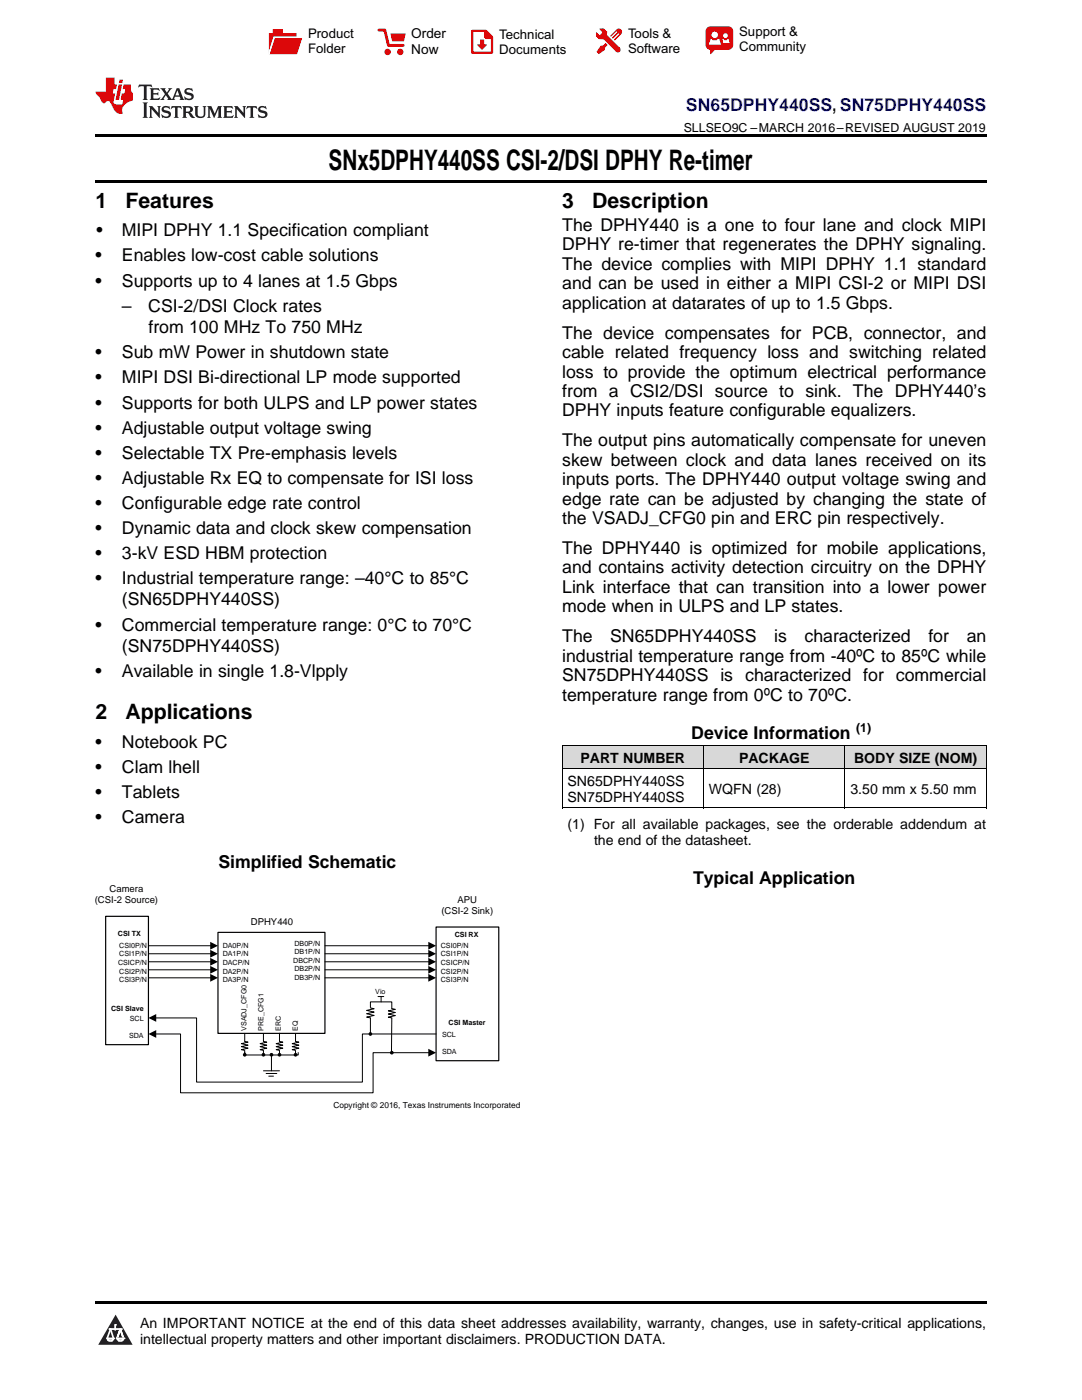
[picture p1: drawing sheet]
<svg xmlns="http://www.w3.org/2000/svg" width="216mm" height="279mm" viewBox="0 0 216 279" stroke-linecap="round" stroke-linejoin="round" font-family="sans-serif">
<defs><g id="words">
<text font-size="5.6" x="65.6" y="33.9">SNx5DPHY440SS CSI-2/DSI DPHY Re-timer</text>
<g font-size="4.2">
<text x="19" y="41.5">1</text>
<text x="25" y="41.5">Features</text>
<text x="112.2" y="41.5">3</text>
<text x="118.2" y="41.5">Description</text>
<text x="19" y="143.5">2</text>
<text x="25" y="143.5">Applications</text>
</g>
<text font-size="3.5" fill="#00f" x="136.9" y="22.2">SN65DPHY440SS, SN75DPHY440SS</text>
<g font-size="3.5">
<text x="19.2" y="47.2">•</text>
<text x="24.3" y="47.2">MIPI DPHY 1.1 Specification compliant</text>
<text x="112.2" y="46.1">The DPHY440 is a one to four lane and clock MIPI</text>
<text x="19" y="52.2">•</text>
<text x="24.3" y="52.2">Enables low-cost cable solutions</text>
<text x="112.2" y="50">DPHY re-timer that regenerates the DPHY signaling.</text>
<text x="112.2" y="53.9">The device complies with MIPI DPHY 1.1 standard</text>
<text x="19" y="57.2">•</text>
<text x="24.3" y="57.2">Supports up to 4 lanes at 1.5 Gbps</text>
<text x="112.2" y="57.7">and can be used in either a MIPI CSI-2 or MIPI DSI</text>
<text x="24.3" y="62.3">–</text>
<text x="29.6" y="62.3">CSI-2/DSI Clock rates</text>
<text x="112.2" y="61.6">application at datarates of up to 1.5 Gbps.</text>
<text x="19" y="71.5">•</text>
<text x="24.3" y="71.5">Sub mW Power in shutdown state</text>
<text x="29.6" y="66.5">from 100 MHz To 750 MHz</text>
<text x="112.2" y="67.6">The device compensates for PCB, connector, and</text>
<text x="112.2" y="71.5">cable related frequency loss and switching related</text>
<text x="19" y="76.5">•</text>
<text x="24.3" y="76.5">MIPI DSI Bi-directional LP mode supported</text>
<text x="112.2" y="75.4">loss to provide the optimum electrical performance</text>
<text x="19" y="81.5">•</text>
<text x="24.3" y="81.5">Supports for both ULPS and LP power states</text>
<text x="112.2" y="79.2">from a CSI2/DSI source to sink. The DPHY440’s</text>
<text x="112.2" y="83.1">DPHY inputs feature configurable equalizers.</text>
<text x="19" y="86.5">•</text>
<text x="24.3" y="86.5">Adjustable output voltage swing</text>
<text x="112.2" y="89.1">The output pins automatically compensate for uneven</text>
<text x="19" y="91.5">•</text>
<text x="24.3" y="91.5">Selectable TX Pre-emphasis levels</text>
<text x="112.2" y="93">skew between clock and data lanes received on its</text>
<text x="19" y="96.6">•</text>
<text x="19" y="101.6">•</text>
<text x="24.3" y="96.6">Adjustable Rx EQ to compensate for ISI loss</text>
<text x="24.3" y="101.6">Configurable edge rate control</text>
<text x="112.2" y="96.8">inputs ports. The DPHY440 output voltage swing and</text>
<text x="112.2" y="100.7">edge rate can be adjusted by changing the state of</text>
<text x="19" y="106.6">•</text>
<text x="24.3" y="106.6">Dynamic data and clock skew compensation</text>
<text x="112.2" y="104.6">the VSADJ_CFG0 pin and ERC pin respectively.</text>
<text x="19" y="111.6">•</text>
<text x="24.3" y="111.6">3-kV ESD HBM protection</text>
<text x="112.2" y="110.6">The DPHY440 is optimized for mobile applications,</text>
<text x="19" y="116.6">•</text>
<text x="24.3" y="116.6">Industrial temperature range: –40°C to 85°C</text>
<text x="112.2" y="114.4">and contains activity detection circuitry on the DPHY</text>
<text x="112.2" y="118.3">Link interface that can transition into a lower power</text>
<text x="19" y="125.8">•</text>
<text x="24.3" y="120.8">(SN65DPHY440SS)</text>
<text x="24.3" y="125.8">Commercial temperature range: 0°C to 70°C</text>
<text x="112.2" y="122.2">mode when in ULPS and LP states.</text>
<text x="24.3" y="130.1">(SN75DPHY440SS)</text>
<text x="112.2" y="128.2">The</text>
<text x="121.8" y="128.2">SN65DPHY440SS</text>
<text x="154.5" y="128.2">is</text>
<text x="160.5" y="128.2">characterized</text>
<text x="185.2" y="128.2">for</text>
<text x="192.9" y="128.2">an</text>
<text x="19" y="135.1">•</text>
<text x="24.3" y="135.1">Available in single 1.8-Vlpply</text>
<text x="112.2" y="132">industrial temperature range from -40ºC to 85ºC while</text>
<text x="112.2" y="135.9">SN75DPHY440SS is characterized for commercial</text>
<text x="112.2" y="139.8">temperature range from 0ºC to 70ºC.</text>
<text x="19" y="149.2">•</text>
<text x="24.3" y="149.2">Notebook PC</text>
<text x="137.9" y="147.5">Device Information</text>
<text x="19" y="154.2">•</text>
<text x="24.3" y="154.2">Clam lhell</text>
<text x="19" y="159.2">•</text>
<text x="24.3" y="159.2">Tablets</text>
<text x="19" y="164.3">•</text>
<text x="24.3" y="164.3">Camera</text>
<text x="43.6" y="173.3">Simplified Schematic</text>
<text x="138.3" y="176.5">Typical Application</text>
</g>
<g font-size="2.8">
<text x="115.8" y="152.2">PART NUMBER</text>
<text x="147.5" y="152.2">PACKAGE</text>
<text x="170.4" y="152.2">BODY SIZE (NOM)</text>
<text x="113.2" y="156.8">SN65DPHY440SS</text>
<text x="113.2" y="160">SN75DPHY440SS</text>
<text x="141.5" y="158.4">WQFN (28)</text>
<text x="169.7" y="158.4">3.50 mm x 5.50 mm</text>
<text x="113.2" y="165.5">(1) For all available packages, see the orderable addendum at</text>
<text x="118.5" y="168.7">the end of the datasheet.</text>
<text x="27.9" y="265">An IMPORTANT NOTICE at the end of this data sheet addresses availability, warranty, changes, use in safety-critical applications,</text>
<text x="27.9" y="268.2">intellectual property matters and other important disclaimers. PRODUCTION DATA.</text>
</g>
<g font-size="2.7">
<text x="82.1" y="7.7">Order</text>
<text x="82.1" y="10.7">Now</text>
</g>
<g font-size="2.6">
<text x="61.5" y="7.6">Product</text>
<text x="61.5" y="10.6">Folder</text>
<text x="99.6" y="7.8">Technical</text>
<text x="99.6" y="10.8">Documents</text>
<text x="125.3" y="7.6">Tools &amp;</text>
<text x="125.3" y="10.6">Software</text>
<text x="147.5" y="7.2">Support &amp;</text>
<text x="147.5" y="10.2">Community</text>
</g>
<g font-size="2.5">
<text x="136.4" y="26.3">SLLSEO9C –MARCH 2016–REVISED AUGUST 2019</text>
<text x="170.8" y="146.1">(1)</text>
</g>
<g font-size="1.9">
<text x="21.9" y="178">Camera</text>
<text x="18.9" y="180.3">(CSI-2 Source)</text>
<text x="50.1" y="184.6">DPHY440</text>
<text x="88.1" y="182.4">(CSI-2 Sink)</text>
<text x="91.3" y="180.2">APU</text>
</g>
<text font-size="1.7" x="66.5" y="221.1">Copyright © 2016, Texas Instruments Incorporated</text>
<g font-size="1.4">
<text x="23.5" y="186.9">CSI TX</text>
<text x="23.8" y="189.2">CSI0P/N</text>
<text x="23.8" y="190.9">CSI1P/N</text>
<text x="44.4" y="189.2">DA0P/N</text>
<text x="44.4" y="190.9">DA1P/N</text>
<text x="58.8" y="188.7">DB0P/N</text>
<text x="58.8" y="190.5">DB1P/N</text>
<text x="88" y="189.2">CSI0P/N</text>
<text x="88" y="190.9">CSI1P/N</text>
<text x="90.7" y="187">CSI RX</text>
<text x="23.6" y="192.6">CSICP/N</text>
<text x="23.8" y="194.3">CSI2P/N</text>
<text x="23.8" y="196">CSI3P/N</text>
<text x="44.4" y="192.6">DACP/N</text>
<text x="44.4" y="194.3">DA2P/N</text>
<text x="44.4" y="196">DA3P/N</text>
<text x="58.5" y="192.2">DBCP/N</text>
<text x="58.8" y="193.9">DB2P/N</text>
<text x="58.8" y="195.6">DB3P/N</text>
<text x="88" y="192.6">CSICP/N</text>
<text x="88" y="194.3">CSI2P/N</text>
<text x="88" y="196">CSI3P/N</text>
<text x="22.2" y="201.8">CSI Slave</text>
<text x="25.9" y="203.7">SCL</text>
<text x="74.9" y="198.4">Vio</text>
<text x="25.7" y="207.1">SDA</text>
<text x="49.2" y="205.7" transform="rotate(-90 49.2 205.7)">VSADJ_CFG0</text>
<text x="52.6" y="205.7" transform="rotate(-90 52.6 205.7)">PRE_CFG1</text>
<text x="56" y="205.7" transform="rotate(-90 56 205.7)">ERC</text>
<text x="59.4" y="205.7" transform="rotate(-90 59.4 205.7)">EQ</text>
<text x="88.2" y="206.9">SCL</text>
<text x="89.5" y="204.6">CSI Master</text>
<text x="88.2" y="210.3">SDA</text>
</g>
</g></defs>
<g fill="#d8d8d8">
<path d="M112.2 148.8h28.2v4.7h-28.2z"/>
<path d="M140.4 148.8h28.2v4.7h-28.2z"/>
<path d="M168.6 148.8h28.2v4.7h-28.2z"/>
</g>
<path d="M23.1 262.4l3.4 6h-6.9z" fill="#231f20"/>
<path d="M21.4 267.1h1.2l-.3 .5h-.3a.55 .55 0 0 1-.6-.5z" fill-rule="evenodd" fill="#fff"/>
<path d="M21.4 267.1h1.2l-.3 .5h-.3a.55 .55 0 0 1-.6-.5z" fill="none" stroke="#231f20" stroke-width=".34"/>
<path d="M21.4 267.1l1.2 .1-.3 .4h-.5z" fill="none" stroke="#fff" stroke-width=".34"/>
<path d="M23 265.3h.1" fill="none" stroke="#fff" stroke-width=".34"/>
<path d="M23 264.4v.9z" fill="#fff"/>
<path d="M23 264.4v.9z" fill="none" stroke="#fff" stroke-width=".34"/>
<circle cx="23" cy="264.4" r=".17" fill="#fff"/>
<path d="M21.9 265.2h.1" fill="none" stroke="#fff" stroke-width=".34"/>
<path d="M21.9 265.2h2.3z" fill="#fff"/>
<path d="M21.9 265.2h2.3z" fill="none" stroke="#fff" stroke-width=".34"/>
<circle cx="24.2" cy="265.2" r=".17" fill="#fff"/>
<path d="M23.3 267.1h.1" fill="none" stroke="#fff" stroke-width=".34"/>
<path d="M24 265.2l-.7 1.9z" fill="#fff"/>
<path d="M24 265.2l-.7 1.9z" fill="none" stroke="#fff" stroke-width=".34"/>
<path d="M24 265.2l.7 1.9z" fill="#fff"/>
<path d="M24 265.2l.7 1.9z" fill="none" stroke="#fff" stroke-width=".34"/>
<path d="M24.6 267.1h.1" fill="none" stroke="#fff" stroke-width=".34"/>
<circle cx="21.4" cy="267.1" r=".17" fill="#fff"/>
<path d="M22.1 265.2l-.7 1.9z" fill="#fff"/>
<path d="M22.1 265.2l-.7 1.9z" fill="none" stroke="#fff" stroke-width=".34"/>
<path d="M22.1 265.2l.5 1.9z" fill="#fff"/>
<path d="M22.1 265.2l.5 1.9z" fill="none" stroke="#fff" stroke-width=".34"/>
<circle cx="22.6" cy="267.1" r=".17" fill="#fff"/>
<path d="M23.4 267.1h1.3a.65 .65 0 0 1-.7 .5 .65 .65 0 0 1-.6-.5z" fill-rule="evenodd" fill="#fff"/>
<path d="M23.4 267.1h1.3a.65 .65 0 0 1-.7 .5 .65 .65 0 0 1-.6-.5z" fill="none" stroke="#231f20" stroke-width=".34"/>
<path d="M23.4 267.1h1.3l-.4 .5h-.6z" fill="none" stroke="#fff" stroke-width=".34"/>
<path d="M23.3 267.1h.1" fill="none" stroke="#fff" stroke-width=".34"/>
<circle cx="24.7" cy="267.1" r=".17" fill="#fff"/>
<path d="M19 259.7h177.8v.5h-177.8z" fill="#000"/>
<path d="M21.1 182.9h8.5v25.6h-8.5z" fill-rule="evenodd" fill="#fff"/>
<path d="M21.1 182.9h8.5v25.6h-8.5z" fill="none" stroke="#000" stroke-width=".24"/>
<path d="M43.5 186.1h21.3v20.1h-21.3z" fill-rule="evenodd" fill="#fff"/>
<path d="M43.5 186.1h21.3v20.1h-21.3z" fill="none" stroke="#000" stroke-width=".24"/>
<path d="M87 185h12.5v26.7h-12.5z" fill-rule="evenodd" fill="#fff"/>
<path d="M87 185h12.5v26.7h-12.5z" fill="none" stroke="#000" stroke-width=".24"/>
<g fill="none" stroke="#000" stroke-width=".2">
<path d="M112.2 153.4h84.6M112.2 148.7h84.6M112.2 148.8v12.5M140.4 148.8v12.5M168.6 148.8v12.5M196.8 148.8v12.5M112.2 161.2h84.6M29.6 188.7h12.5M29.6 190.3h12.5M29.6 191.9h12.5M29.6 193.5h12.5M29.6 195.1h12.5"/>
<path d="M64.8 188.7h20.9M64.8 190.3h20.9M64.8 191.9h20.9M64.8 193.5h20.9M64.8 195.1h20.9M75.4 198.9h1.2M76 198.9v1M31 203.2h8.2v12.8h33.1v-9.6h14.7M31 206.4h5v11.7h38.4v-8h11.3M48.8 206.2v1.6l.7 .2-1.3 .3 1.3 .3-1.3 .3 1.3 .3-1.3 .3 .6 .1M48.8 210v.5h10.7v-.4M48.8 209.7v.8"/>
<path d="M52.6 206.3v1.5l.6 .2-1.3 .3 1.3 .3-1.3 .3 1.3 .3-1.3 .3 .7 .1M52.6 213.7h3.2M52.6 209.6v.9M53.1 214.2h2.1M53.6 214.8h1M54.2 210.5v3.2M55.8 206.2v1.6l.6 .2-1.3 .3 1.3 .3-1.3 .3 1.3 .3-1.3 .3 .7 .1M55.8 209.6v.9M59 206.3v1.5l.6 .2-1.3 .3 1.3 .3-1.3 .3 1.3 .3-1.3 .3 .7 .1M59 209.7v.8M73.9 201.1l.8 .2-1.5 .3 1.5 .4-1.5 .3 1.5 .3-1.5 .4 .7 .2v3.2M73.9 201.1v-1.2h4.3v1.4l.7 .1-1.4 .3 1.4 .4-1.4 .3 1.4 .3-1.4 .3 .7 .2-.1 6.6"/>
<circle cx="48.8" cy="210.5" r=".27"/>
<circle cx="52.6" cy="210.5" r=".27"/>
<circle cx="54.2" cy="210.5" r=".27"/>
<circle cx="55.8" cy="210.5" r=".27"/>
<circle cx="59" cy="210.5" r=".27"/>
<circle cx="73.9" cy="206.4" r=".27"/>
<circle cx="78.2" cy="210.1" r=".27"/>
</g>
<g fill="#000">
<path d="M41.9 188l1.6 .7-1.6 .8zM41.9 189.6l1.6 .7-1.6 .8zM41.9 191.2l1.6 .7-1.6 .8zM41.9 192.8l1.6 .7-1.6 .8zM41.9 194.4l1.6 .7-1.6 .8zM85.5 188l1.5 .7-1.5 .8zM85.5 189.6l1.5 .7-1.5 .8zM85.5 191.2l1.5 .7-1.5 .8zM85.5 192.8l1.5 .7-1.5 .8zM85.5 194.4l1.5 .7-1.5 .8zM29.6 203.2l1.6-.8v1.5zM29.6 206.4l1.6-.8v1.5z"/>
<path d="M85.5 209.3l1.5 .8-1.5 .8z"/>
<circle cx="48.8" cy="210.5" r=".27"/>
<circle cx="52.6" cy="210.5" r=".27"/>
<circle cx="54.2" cy="210.5" r=".27"/>
<circle cx="55.8" cy="210.5" r=".27"/>
<circle cx="59" cy="210.5" r=".27"/>
<circle cx="73.9" cy="206.4" r=".27"/>
<circle cx="78.2" cy="210.1" r=".27"/>
</g>
<path d="M19 35.9h177.8v.5h-177.8zM19 26.8h177.8v.6h-177.8z" fill="#000"/>
<path d="M27.7 16.9l-.1 .6 .6-.3h.5v.2v2.2l-.2 .4h1l-.2-.4v-2.2v-.2h.5l.6 .3-.2-.6zM29.9 17.6l.2 .4v1.6l-.2 .4h1.9l.1-.6a1.09 1.09 0 0 1-1.3 .1v-.6h.6l.4 .2v-.7l-.2 .2h-.8v-.6l.2-.1a1.01 1.01 0 0 1 1 .3l-.1-.6zM32 17.6l.9 1.2-1 1.2h.9l-.2-.3 .5-.7 .5 .7-.3 .3h1.7l-.2-.3 .1-.4h1l.1 .4-.2 .3h1l-.3-.4-.7-2h-.5l-1 2.2-.8-1.1 .9-1.1h-.9l.2 .2-.4 .7-.4-.7 .2-.2zM35.4 18l.4 1h-.8zM37 17.7a.66 .66 0 0 0-.2 .8 .66 .66 0 0 0 .6 .4l.7 .2 .1 .2a.8 .8 0 0 1-.7 .4 .8 .8 0 0 1-.7-.5l.1 .8 .2-.2a.94 .94 0 0 0 1.1 .1 .94 .94 0 0 0 .4-.9 1.48 1.48 0 0 0-1.3-.6v-.4a1.1 1.1 0 0 1 1.2 .2l-.2-.6-.2 .1-.5-.1zM28.5 20.4l.2 .4v2.3l-.2 .4h1l-.2-.4v-2.3l.2-.4zM29.7 21.2l.2 .4v1.5l-.2 .4h.8l-.3-.4 .1-1.3 1.6 1.8v-2l.2-.4h-.7l.2 .2v1.1l-1.2-1.3zM32.5 21.3a.66 .66 0 0 0-.2 .8 .66 .66 0 0 0 .6 .4l.6 .2 .2 .2a.8 .8 0 0 1-.8 .4 .8 .8 0 0 1-.7-.5l.2 .7 .2-.1a.94 .94 0 0 0 1 .1 .94 .94 0 0 0 .5-1 1.47 1.47 0 0 0-1.3-.6l-.1-.3a1.1 1.1 0 0 1 1.3 .2l-.2-.6-.2 .1-.5-.2zM34.3 21.2l-.2 .6a.64 .64 0 0 1 .8-.3v1.6l-.2 .4h1l-.3-.4 .1-1.6a.66 .66 0 0 1 .8 .3l-.2-.6zM36.3 21.2l.3 .4v1.5l-.3 .4h1l-.2-.2v-.7h.5l.1 .1a.8 .8 0 0 0 1.2 .7l-1-1a.62 .62 0 0 0 .6-.5 .62 .62 0 0 0-.6-.7zM37.1 21.5h.1a.48 .48 0 0 1 .6 0 .48 .48 0 0 1 .1 .6l-.2 .1-.6 .1zM38.7 21.2l.2 .2a2.29 2.29 0 0 0 .4 2 1.05 1.05 0 0 0 1.7-.7v-1.3l.2-.2h-.8l.2 .4v1.1a.61 .61 0 0 1-.6 .6 .61 .61 0 0 1-.6-.6v-1.1l.3-.4zM41.3 21.2l.3 .4v1.5l-.3 .4h.8l-.2-.4v-1.4l.8 1.9 .9-1.9v1.4l-.2 .4h.9l-.2-.4v-1.5l.2-.4h-.8l-.7 1.5-.6-1.5zM44.5 21.2l.2 .4v1.5l-.2 .4h1.9l.2-.6a1.1 1.1 0 0 1-1.4 .2v-.7h.6l.4 .2v-.6l-.2 .1-.8 .1v-.6l.2-.1a1.02 1.02 0 0 1 1.1 .2l-.2-.5zM46.7 21.2l.2 .4v1.5l-.2 .4h.8l-.3-.4 .1-1.3 1.6 1.8v-2l.2-.4h-.7l.2 .2v1.1l-1.2-1.3zM49.3 21.2l-.1 .6a.64 .64 0 0 1 .8-.3v1.6l-.3 .4h1l-.2-.4v-1.6a.66 .66 0 0 1 .8 .3l-.1-.6zM51.7 21.3a.66 .66 0 0 0-.2 .7 .66 .66 0 0 0 .7 .5l.6 .2 .1 .2a.8 .8 0 0 1-.7 .4 .8 .8 0 0 1-.7-.5l.1 .7 .2-.1a.94 .94 0 0 0 1.1 .1 .94 .94 0 0 0 .4-1 1.48 1.48 0 0 0-1.2-.6l-.1-.3a1.1 1.1 0 0 1 1.2 .2l-.2-.6-.1 .1-.6-.2z" fill="#231f20"/>
<path d="M21.1 15.5v2.8h-2v.4l.9 .9a.96 .96 0 0 0 1 1 .59 .59 0 0 1 .5-.4 .59 .59 0 0 1 .5 .3l.4 .8a1.61 1.61 0 0 0 2.1 1.3 1.63 1.63 0 0 1 1.1-2.2l.9-.3v-1.5a1.6 1.6 0 0 1-.4-1.7h-1.4l-.2 .9h.5l-.2 .8h-.5l-.2 1v.3h.5l-.2 .9h-.7a.74 .74 0 0 1-1-.6l.3-1.6h-.5l.2-.8h.5l.1-.9h-.4v-1.4zM23.7 16.9l-.7 3h.8l.6-3zM23.8 15.9l-.1 .7h.7l.2-.7z" fill="#ee1d23"/>
<g fill="#d60000">
<path d="M54.4 5.8h2v.8h2.8v4.2h-5.5v-4.2h.7z" fill-rule="evenodd"/>
<path d="M54.7 7.5h5.6l-1 3.3h-5.6z" fill-rule="evenodd"/>
</g>
<path d="M54.6 7.4h5.8l-.1 .1h-5.5l-1.1 3.3z" fill-rule="evenodd" fill="#fff"/>
<path d="M54.6 7.4h5.8l-.1 .1h-5.5l-1.1 3.3z" fill="none" stroke="#fff" stroke-width=".2"/>
<path d="M75.6 6h1.2l.7 3.1h3" fill="none" stroke="#d60000" stroke-width=".56"/>
<g fill="#d60000">
<path d="M77.9 6.7h3.1l-.4 1.5h-2.3z" fill-rule="evenodd"/>
<circle cx="77.3" cy="10.4" r=".64"/>
<circle cx="79.9" cy="10.4" r=".64"/>
</g>
<path d="M94.2 6.2h2.7l1.3 1.2v3.1h-4z" fill="none" stroke="#d60000" stroke-width=".44"/>
<g fill="#d60000">
<path d="M95.8 7.9h.8v1h.6l-1 1.1-1-1v-.1h.6z" fill-rule="evenodd"/>
<path d="M96.6 6.2h.3l1.3 1.2v.4h-1.3l-.3-.4z" fill-rule="evenodd"/>
<path d="M119.6 5.7h.9l.6 .6 .1 .7 2.5 2.5-.8 .8-2.3-2.3-1.1-.2-.6-.6v-.8l.7 .6 .5-.4v-.2l-.4-.5z" fill-rule="evenodd"/>
<path d="M119.9 9.1h.4l.5-.5 .4 .4-.5 .5v.4l-1.2 .9-.5-.5z" fill-rule="evenodd"/>
<path d="M123 5.9a.67 .67 0 0 1 .9 0 .67 .67 0 0 1 0 .9z" fill-rule="evenodd"/>
<path d="M123 5.9l.9 .9-1.2 1.2h-.2l.1-.2 .9-.9 .1-.2h-.3l-.9 1h-.2v-.2l.9-1 .1-.2h-.3l-.9 1h-.2v-.2z" fill-rule="evenodd"/>
<circle cx="123.3" cy="9.9" r=".54"/>
</g>
<path d="M121.1 6.3l-.1 .7" fill="none" stroke="#d60000" stroke-width=".2"/>
<g fill="#d60000">
<path d="M141.1 5.5l.6-.2h3.6a.95 .95 0 0 1 1 .9v2.8a.95 .95 0 0 1-1 .9h-3.6a.95 .95 0 0 1-.9-.9v-2.8z" fill-rule="evenodd"/>
<path d="M141.7 9.9h.9l-.7 .9h-.2z" fill-rule="evenodd"/>
</g>
<g fill="#fff">
<path d="M144.3 8.6h1.3z"/>
<path d="M141.8 7.8h.3l.1 .2h.8l.2-.2h.3l.4 1.1h-2.5z" fill-rule="evenodd"/>
<path d="M144.2 7.8h.2l.2 .2h.4l.2-.2h.2l.2 .8h-1.3z" fill-rule="evenodd"/>
<circle cx="142.6" cy="6.9" r=".65"/>
<circle cx="144.8" cy="7.1" r=".48"/>
</g>
<use href="#words"/>
</svg>
